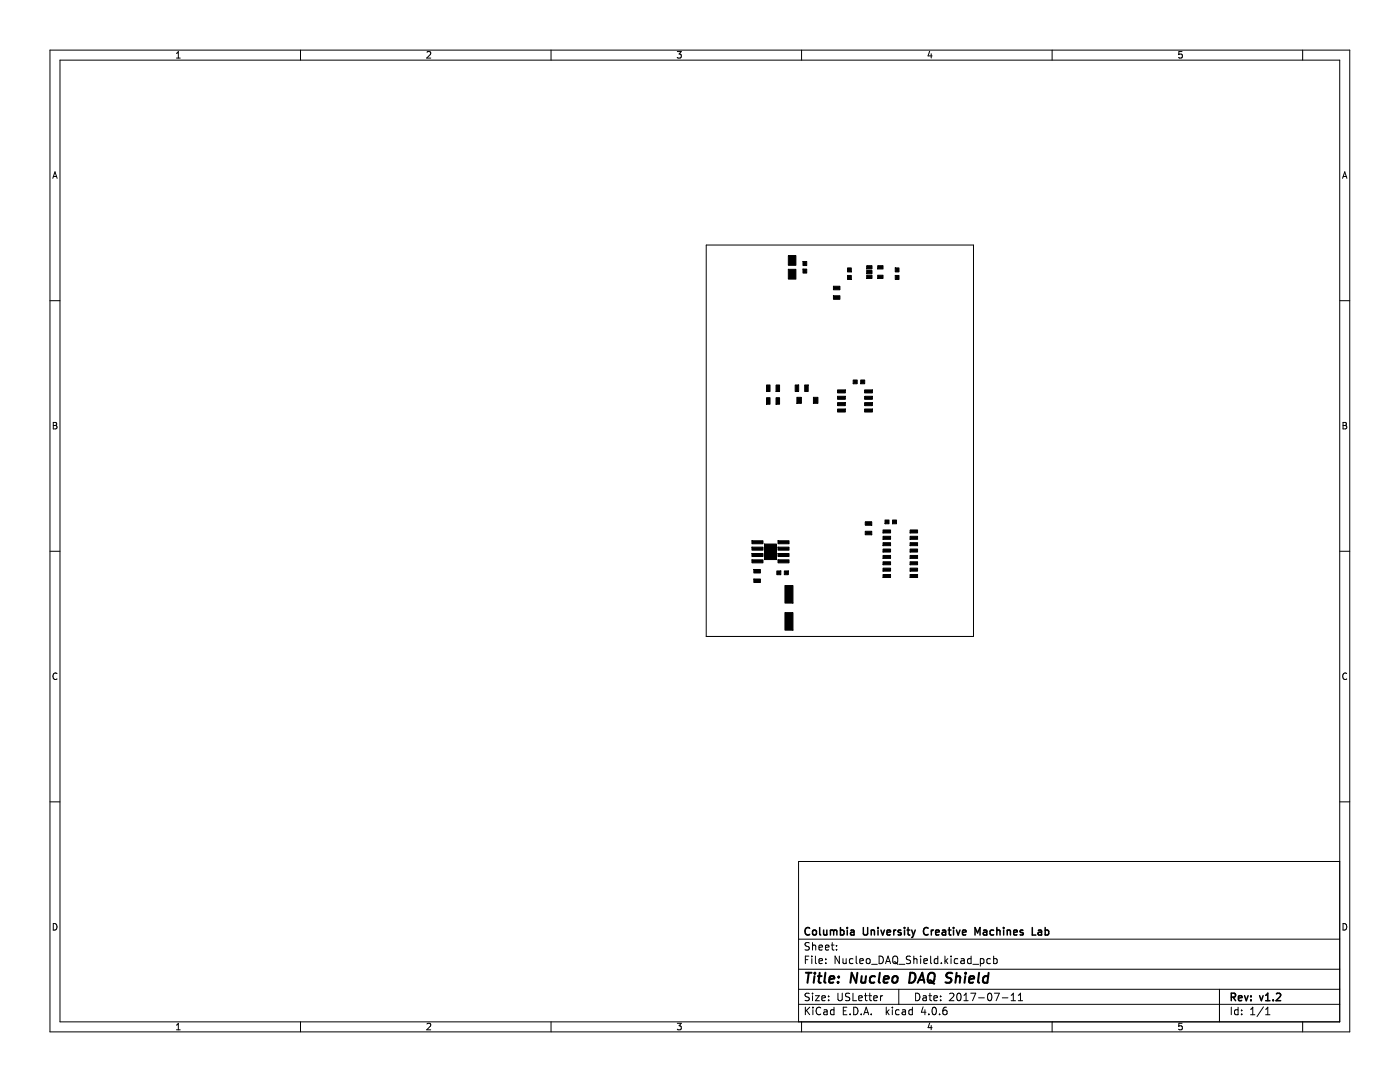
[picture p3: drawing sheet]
<svg xmlns="http://www.w3.org/2000/svg" width="279mm" height="216mm" viewBox="0 0 279 216" stroke-linecap="round" stroke-linejoin="round" font-family="sans-serif">
<g fill="none" stroke="#000" stroke-width=".2">
<path d="M10 10h259.4v195.9h-259.4zM12 12h255.4v191.9h-255.4zM35.2 11.6h.8M35.2 10.7l.4-.4v1.3M60 10v2M85.2 10.4l.5-.1 .3 .4-.8 .9h.8M110 10v2M135.2 10.3h.8l-.5 .5 .4 .1v.6l-.2 .1-.5-.1M160 10v2M185.5 10.2l-.3 1h.8M185.8 10.7v.9M210 10v2"/>
<path d="M235.9 10.3h-.6l-.1 .6 .2-.1h.4l.2 .2-.1 .5-.2 .1-.5-.1M260 10v2M10.5 35.6l.5-1.3 .4 1.3M10.7 35.2h.6M267.9 35.6l.5-1.3 .4 1.3M268.1 35.2h.6M140.9 48.9h53.4v78.1h-53.4zM10 60h2M267.4 60h2M10.6 84.3h.5l.2 .2-.2 .4 .2 .1 .1 .3-.3 .3h-.5zM10.6 84.9h.5M268 84.3h.5l.2 .2-.2 .4 .2 .1 .1 .3-.3 .3h-.5z"/>
<path d="M268 84.9h.5M10 110h2M267.4 110h2M11.4 134.4a.62 .62 0 0 0-.9 .4 .62 .62 0 0 0 .6 .8l.3-.1M268.8 134.4a.62 .62 0 0 0-.9 .4 .62 .62 0 0 0 .6 .8l.3-.1M10 160h2M267.4 171.9h-108v32M267.4 160h2M10.6 184.3a.66 .66 0 0 1 .8 .6 .66 .66 0 0 1-.8 .7zM159.4 197.4h108M159.4 193.4h108M159.4 187.4h108"/>
<path d="M160.7 191.5h.5M161.4 190.8h-.7v1.5M161.5 198.3l-.6-.1-.2 .1v.5l.7 .2 .1 .4-.3 .3-.5-.1M161.5 188.2l-.6-.1-.2 .1v.5l.7 .2 .1 .4-.3 .3-.5-.1M162 190.8v.1M162 191.3v1M162.2 188.1v1.5M162.2 198.2v.1M162.2 198.7v1M162.2 188.7l.2-.1 .3 .1 .1 .9M162.7 198.7h.8l-.8 1h.8M162.7 190.8v1.3l.2 .2"/>
<path d="M163.4 191.8l.8-.2-.1-.2-.4-.1-.3 .2 .1 .7h.6M163.4 189.1l.8-.2-.1-.2-.4-.1-.3 .2 .1 .7h.6M164 199.2l.7-.2v-.2l-.5-.1-.2 .2 .1 .7h.6M164.7 189.1l.7-.2v-.2l-.5-.1-.2 .2 .1 .7h.6M164.8 192.1v.2M164.8 191.4v.1M165.4 198.8v.1M165.4 199.5v.2M165.9 188.6h.5M166.1 188.1v1.3l.3 .2M166.9 189.4v.2M166.9 188.7v.1"/>
<path d="M167.2 198.2v1.2l.3 .3h.3l.3-.3v-1.2M167.5 190.8v1.5l-.8-1.5v1.5M168.2 191.3l.1 .9 .4 .1 .2-.2M168.9 191.3v1M169.6 198.3l-.6-.1-.3 .3 .2 .3 .6 .3v.4l-.2 .2-.6-.1M170.2 198.2v1.5h.7M170.2 191.4l-.4-.1-.3 .3 .2 .6h.5M170.9 190.8v1.3l.2 .2M171.4 199.2l.7-.2-.1-.2-.4-.1-.2 .2v.7h.6M171.6 191.8l.7-.2-.1-.2-.4-.1-.2 .2 .1 .7h.5M172.5 198.7h.6M172.7 198.2v1.3l.4 .2"/>
<path d="M172.9 191.4l.3-.1 .4 .1 .1 .6-.2 .2-.3 .1-.3-.2zM173.4 198.7h.5M173.6 198.2v1.3l.3 .2M173.9 192.4h1.2M174.4 199.2l.7-.2-.1-.2-.4-.1-.2 .2v.7h.6M175.4 190.8a.76 .76 0 0 1 .9 .7 .76 .76 0 0 1-.9 .8zM175.7 198.7v1M176.2 198.7l-.5 .3M176.7 192.3l.5-1.5 .5 1.5M176.9 191.9h.7M178.2 191a.5 .5 0 0 1 .6-.2 .5 .5 0 0 1 .4 .5v.5a.5 .5 0 0 1-.5 .5 .5 .5 0 0 1-.5-.5zM178.4 191.9l.8 .5"/>
<path d="M179.4 197.4v3M179.4 192.4h1.2M181.7 190.9l-.5-.1-.3 .1v.5l.7 .2 .1 .4-.3 .3-.5-.1M182.4 191.4l.2-.1 .3 .1 .1 .9M182.4 190.8v1.5M182.7 198.2a.76 .76 0 0 1 .9 .7 .76 .76 0 0 1-.9 .8zM183.7 190.8v.1M183.7 191.3v1M184.2 198.8h.6l.1 .9M184.4 191.8l.7-.2-.1-.2-.4-.1-.2 .2v.7h.6M184.9 199l-.5 .1-.2 .2 .2 .4 .5-.1M185.4 198.7h.5"/>
<path d="M185.6 198.2v1.3l.3 .2M185.7 190.8v1.3l.2 .2M186.4 199.2l.7-.2-.1-.2-.4-.1-.2 .2v.7h.6M187.2 191.4l-.5-.1-.3 .3 .2 .6h.6M187.2 190.8v1.5M187.7 199.5v.2M187.7 198.8v.1M187.9 192.1v.2M188.6 190.8v1.5M188.7 191.7l.5 .6M189.2 191.3l-.6 .6M189.5 198.3l.6-.1 .3 .4-1 1.1h1"/>
<path d="M189.8 190.8v.1M189.8 191.3v1M191.1 198.3l.2-.1a.8 .8 0 0 1 .5 .7 .8 .8 0 0 1-.5 .8l-.2-.2-.2-.4zM191.2 191.4l-.5-.1-.3 .3 .2 .6h.6M191.8 191.4h.6v.9M192.4 199.7h.8M192.4 198.6l.4-.4v1.5M192.4 191.6l-.5 .1-.2 .2 .2 .4 .5-.1M193.7 198.2h1l-.6 1.5M193.8 191.4l-.4-.1-.3 .3 .1 .6h.6M193.8 190.8v1.5M194.2 192.4h1.1"/>
<path d="M195.3 199.1h1.1M195.7 191.4l.4-.1 .3 .3-.2 .6h-.5M195.7 191.3v1.5M197.2 198.3l.2-.1a.8 .8 0 0 1 .6 .7 .8 .8 0 0 1-.6 .8l-.2-.2-.1-.4zM197.7 191.4l-.5-.1-.3 .3 .2 .6h.6M198.3 191.4l.4-.1 .3 .3-.1 .6h-.6M198.3 190.8v1.5M198.4 198.2h1l-.6 1.5M200 199.1h1.2M201.8 199.7h.9M201.8 198.6l.4-.4v1.5M203.2 199.7h.9"/>
<path d="M203.2 198.6l.5-.4v1.5M243.4 197.4v6.5M268 184.3a.66 .66 0 0 1 .8 .6 .66 .66 0 0 1-.8 .7zM35.2 204.6l.4-.4v1.3M35.2 205.5h.8M60 203.9v2M85.2 204.3l.5-.1 .3 .4-.8 .9h.8M110 203.9v2M135.2 204.2h.8l-.5 .5 .4 .1v.6l-.2 .1-.5-.1M159.4 200.4h108M160 203.9v2M160.7 201v1.5"/>
<path d="M160.9 201.6l.7 .9M161.6 201l-.9 .8M162.2 201v.1M162.2 201.5v1M163.8 201.1a.71 .71 0 0 0-1 .5 .71 .71 0 0 0 .7 .9l.3-.2M164.4 201.6h.6l.1 .9M165.1 201.8l-.5 .1-.2 .2 .2 .4 .5-.1M166.4 201.6l-.4-.1-.3 .3 .2 .6h.5M166.4 201v1.5M168.3 201.7h.5M169 201h-.7v1.5h.7M169.7 202.3v.2"/>
<path d="M170.4 201a.76 .76 0 0 1 .8 .7 .76 .76 0 0 1-.8 .8zM171.9 202.3v.2M172.4 202.5l.5-1.5 .5 1.5M172.5 202.1h.7M173.9 202.3v.2M176.9 201v1.5M177 201.9l.4 .6M177.4 201.5l-.5 .6M178.1 201v.1M178.1 201.5v1M179.4 201.6l-.4-.1-.3 .3 .2 .6h.5M180.1 201.6h.6v.9"/>
<path d="M180.7 201.8l-.5 .1-.2 .2 .2 .4 .5-.1M182.1 201.6l-.4-.1-.3 .3 .1 .6h.6M182.1 201v1.5M184.2 200.9l-.3 1.1h.9M184.6 201.5v1M185.4 202.3v.2M185.5 204.1l-.3 1h.8M185.8 204.6v.9M186.2 201.1l.2-.1a.8 .8 0 0 1 .5 .7 .8 .8 0 0 1-.5 .8l-.2-.2-.2-.4zM187.5 202.3v.2M188.9 201l-.5 .1a1.01 1.01 0 0 0 0 1.4l.5-.2 .1-.5-.3-.2h-.3l-.2 .2M210 203.9v2"/>
<path d="M235.9 204.2h-.6l-.1 .6 .2-.1h.4l.2 .2-.1 .5-.2 .1-.5-.1M245.7 201v1.5M247.1 201.6l-.4-.1-.3 .3 .1 .6h.6M247.1 201v1.5M247.8 202.3v.2M247.8 201.6v.1M249.6 202.5h.8M249.6 201.4l.4-.4v1.5M252.2 200.9l-1.3 1.9M252.6 201.4l.4-.4v1.5M252.6 202.5h.8M260 203.9v2"/>
</g>
<g fill="none" stroke="#000" stroke-width=".3">
<path d="M161.6 185.2a.71 .71 0 0 0-1 .5 .71 .71 0 0 0 .7 .9l.3-.2M162.2 185.7l.2-.1 .5 .1v.6l-.1 .2-.4 .1-.2-.2zM163.6 185.1v1.3l.2 .2M164.4 185.6v.9l.4 .1 .2-.2M165 185.6v1M165.7 185.7l.5-.1 .2 .2M165.7 185.6v1M166.4 185.8l.2-.2 .3 .1 .1 .9M166.4 185.8v.8M167.7 185.7l.5-.1 .2 .3-.1 .6h-.6M167.7 185.1v1.5M169.1 185.1v.1"/>
<path d="M169.1 185.6v1M169.8 185.7h.6v.9M170.4 185.9l-.5 .1-.2 .2 .2 .4 .5-.1M172.3 185.1v1.2l.3 .3h.3l.3-.3v-1.2M173.9 185.7l.2-.1 .3 .1 .1 .9M173.9 185.6v1M175.2 185.1v.1M175.2 185.6v1M175.8 185.6l.4 1 .3-1M177 186.1l.7-.2v-.2l-.5-.1-.2 .2 .1 .7h.6M178.4 185.6v1M178.8 185.6l-.4 .3"/>
<path d="M179.8 185.7l-.4-.1-.2 .2 .1 .2 .5 .2v.3h-.6M180.5 185.1v.1M180.5 185.6v1M181 185.6h.6M181.2 185.1v1.3l.4 .2M181.9 185.6l.4 1M182.3 186.6l-.4 .5M182.7 185.6l-.4 1M185.2 185.2a.71 .71 0 0 0-1 .5 .71 .71 0 0 0 .7 .9l.3-.2M185.9 185.6v1M186.3 185.6l-.4 .3M186.7 186.1l.7-.2v-.2l-.5-.1-.2 .2 .1 .7h.6"/>
<path d="M188.1 185.7h.6v.9M188.7 185.9l-.5 .1-.2 .2 .2 .4 .5-.1M189.2 185.6h.6M189.4 185.1v1.3l.4 .2M190.3 185.1v.1M190.3 185.6v1M190.9 185.6l.3 1 .4-1M192.1 186.1l.7-.2-.1-.2-.4-.1-.2 .2 .1 .7h.5M194.6 186.6v-1.5l.5 1.1 .5-1.1v1.5M196.3 185.7h.6v.9M196.9 185.9l-.5 .1-.2 .2 .2 .4 .5-.1M198.3 185.7l-.4-.1-.3 .3 .1 .6h.6"/>
<path d="M198.9 185.7l.3-.1 .3 .1 .1 .9M198.9 185.1v1.5M200.3 185.1v.1M200.3 185.6v1M201 185.7l.2-.1 .4 .1 .1 .9M201 185.6v1M202.3 186.1l.7-.2-.1-.2-.4-.1-.2 .2 .1 .7h.5M204.2 185.7l-.4-.1-.2 .2 .1 .2 .5 .2v.3h-.6M206 185.1v1.5h.7M207.2 185.7h.6l.1 .9M207.9 185.9l-.5 .1-.2 .2 .2 .4 .5-.1M208.6 185.7l.4-.1 .3 .3-.1 .6h-.6"/>
<path d="M208.6 185.1v1.5M245.7 199l.7-.1 .2-.2-.1-.4-.2-.1h-.6v1.5M246.1 199l.5 .7M247.2 199.2l.7-.2-.1-.2-.4-.1-.2 .2v.7h.6M248.4 198.7l.3 1 .4-1M249.7 199.5v.2M249.7 198.8v.1M251.4 198.7l.3 1 .4-1M252.6 199.7h.8M252.6 198.6l.4-.4v1.5M254.1 199.5v.2M254.7 198.3l.6-.1 .3 .4-.9 1.1h.9"/>
</g>
<g fill="none" stroke="#000" stroke-width=".4">
<path d="M160.8 194.1h1.2M161.4 194.1l-.3 2M162.6 194.8l-.2 1.3M162.6 194.1v.2M163.2 194.8h.8M163.6 194.1l-.2 1.7v.2l.4 .1M164.7 194.1l-.2 1.7 .3 .3M165.5 195.4l1-.2-.1-.3h-.7l-.2 .9 .2 .3 .6-.1M167.3 195.9l-.1 .2M167.4 194.9v.2M171.1 194.1l-.2 2-.9-2-.3 2M172 194.8l-.1 1.2a.57 .57 0 0 0 .8-.1"/>
<path d="M172.8 194.8l-.1 1.3M174.6 194.9a.66 .66 0 0 0-1 .3v.5l.1 .3h.8M175.6 194.1l-.2 1.7 .2 .3M176.4 195.4l.9-.2v-.3l-.6-.1-.3 .3v.9h.8M178.2 195a.52 .52 0 0 1 .6-.2 .52 .52 0 0 1 .4 .4l-.1 .5a.55 .55 0 0 1-.5 .4 .55 .55 0 0 1-.5-.4zM181.7 194.1a.96 .96 0 0 1 1 .6 .96 .96 0 0 1-.3 1.1l-.5 .3h-.5zM183.1 196.1l1-2 .4 2M183.4 195.5h1M185.4 194.4a.69 .69 0 0 1 1.1 0 1.47 1.47 0 0 1-.6 1.7l-.6-.1a1.5 1.5 0 0 1 .1-1.6zM185.5 195.6l.4 .1 .6 .6M190.1 194.2a.85 .85 0 0 0-1.1 .1 .45 .45 0 0 0 .2 .8l.5 .1a.51 .51 0 0 1 .1 .6 .51 .51 0 0 1-.4 .3l-.7-.1M190.8 195a.49 .49 0 0 1 .9 .1l-.2 1"/>
<path d="M190.9 194.1l-.2 2M192.6 194.8l-.1 1.3M192.7 194.1v.2M193.4 195.4l1-.2-.1-.3h-.7l-.2 .9 .2 .3 .6-.1M195.4 194.1l-.2 1.7 .2 .3M197.2 194.9a.66 .66 0 0 0-1 .3l-.1 .5 .2 .3h.8M197.3 194.1l-.2 2"/>
</g>
<g fill="#000" stroke="#000" stroke-width=".2">
<path d="M157.3 51h1.5v1.9h-1.5z" fill-rule="evenodd"/>
<path d="M157.3 53.7h1.5v2h-1.5z" fill-rule="evenodd"/>
<path d="M160.3 52.2h.7v.8h-.7z" fill-rule="evenodd"/>
<path d="M160.3 53.7h.7v.8h-.7z" fill-rule="evenodd"/>
<path d="M166.3 57.1h1.3v.7h-1.3z" fill-rule="evenodd"/>
<path d="M166.3 59h1.3v.7h-1.3z" fill-rule="evenodd"/>
<path d="M169.1 55h.8v.8h-.8z" fill-rule="evenodd"/>
<path d="M169.1 53.5h.8v.8h-.8z" fill-rule="evenodd"/>
<path d="M173 53h1v.7h-1z" fill-rule="evenodd"/>
<path d="M173 54h1v.6h-1z" fill-rule="evenodd"/>
<path d="M173 54.9h1v.7h-1z" fill-rule="evenodd"/>
<path d="M175.2 54.9h1v.7h-1z" fill-rule="evenodd"/>
<path d="M175.2 53h1v.7h-1z" fill-rule="evenodd"/>
<path d="M178.7 53.5h.7v.8h-.7z" fill-rule="evenodd"/>
<path d="M178.7 55h.7v.8h-.7z" fill-rule="evenodd"/>
<path d="M153 76.8h.7v1.3h-.7z" fill-rule="evenodd"/>
<path d="M154.9 76.8h.7v1.3h-.7z" fill-rule="evenodd"/>
<path d="M158.7 76.8h.7v1.3h-.7z" fill-rule="evenodd"/>
<path d="M160.6 76.8h.7v1.3h-.7z" fill-rule="evenodd"/>
<path d="M167.2 77.8h1.5v.6h-1.5z" fill-rule="evenodd"/>
<path d="M167.2 79.1h1.5v.6h-1.5z" fill-rule="evenodd"/>
<path d="M170.3 75.8h.8v.8h-.8z" fill-rule="evenodd"/>
<path d="M171.8 75.8h.8v.8h-.8z" fill-rule="evenodd"/>
<path d="M172.6 79.1h1.5v.6h-1.5z" fill-rule="evenodd"/>
<path d="M172.6 77.8h1.5v.6h-1.5z" fill-rule="evenodd"/>
<path d="M153 79.4h.7v1.3h-.7z" fill-rule="evenodd"/>
<path d="M154.9 79.4h.7v1.3h-.7z" fill-rule="evenodd"/>
<path d="M159 79.3h.9v1.2h-.9z" fill-rule="evenodd"/>
<path d="M162.3 79.3h.9v1.2h-.9z" fill-rule="evenodd"/>
<path d="M167.2 80.3h1.5v.6h-1.5z" fill-rule="evenodd"/>
<path d="M167.2 81.6h1.5v.6h-1.5z" fill-rule="evenodd"/>
<path d="M172.6 81.6h1.5v.6h-1.5z" fill-rule="evenodd"/>
<path d="M172.6 80.3h1.5v.6h-1.5z" fill-rule="evenodd"/>
<path d="M150.1 107.9h2.2v.6h-2.2z" fill-rule="evenodd"/>
<path d="M150.1 109.2h2.2v.6h-2.2z" fill-rule="evenodd"/>
<path d="M150.1 110.4h2.2v.6h-2.2z" fill-rule="evenodd"/>
<path d="M150.1 111.7h2.2v.6h-2.2z" fill-rule="evenodd"/>
<path d="M150.5 113.6h1.3v.7h-1.3z" fill-rule="evenodd"/>
<path d="M150.5 115.5h1.3v.7h-1.3z" fill-rule="evenodd"/>
<path d="M152.6 108.6h2.4v3.1h-2.4z" fill-rule="evenodd"/>
<path d="M155.3 107.9h2.2v.6h-2.2z" fill-rule="evenodd"/>
<path d="M155.3 109.2h2.2v.6h-2.2z" fill-rule="evenodd"/>
<path d="M155.3 110.4h2.2v.6h-2.2z" fill-rule="evenodd"/>
<path d="M155.3 111.7h2.2v.6h-2.2z" fill-rule="evenodd"/>
<path d="M155 113.9h.8v.8h-.8z" fill-rule="evenodd"/>
<path d="M156.5 113.9h.8v.8h-.8z" fill-rule="evenodd"/>
<path d="M172.7 106h1.3v.7h-1.3z" fill-rule="evenodd"/>
<path d="M172.7 104.1h1.3v.7h-1.3z" fill-rule="evenodd"/>
<path d="M176.2 105.7h1.5v.6h-1.5z" fill-rule="evenodd"/>
<path d="M176.2 107h1.5v.6h-1.5z" fill-rule="evenodd"/>
<path d="M176.2 108.3h1.5v.6h-1.5z" fill-rule="evenodd"/>
<path d="M176.2 109.6h1.5v.6h-1.5z" fill-rule="evenodd"/>
<path d="M176.2 110.8h1.5v.6h-1.5z" fill-rule="evenodd"/>
<path d="M176.2 112.1h1.5v.6h-1.5z" fill-rule="evenodd"/>
<path d="M176.2 113.4h1.5v.6h-1.5z" fill-rule="evenodd"/>
<path d="M176.2 114.6h1.5v.6h-1.5z" fill-rule="evenodd"/>
<path d="M176.6 103.8h.8v.7h-.8z" fill-rule="evenodd"/>
<path d="M178.1 103.8h.8v.7h-.8z" fill-rule="evenodd"/>
<path d="M181.6 114.6h1.5v.6h-1.5z" fill-rule="evenodd"/>
<path d="M181.6 113.4h1.5v.6h-1.5z" fill-rule="evenodd"/>
<path d="M181.6 112.1h1.5v.6h-1.5z" fill-rule="evenodd"/>
<path d="M181.6 110.8h1.5v.6h-1.5z" fill-rule="evenodd"/>
<path d="M181.6 109.6h1.5v.6h-1.5z" fill-rule="evenodd"/>
<path d="M181.6 108.3h1.5v.6h-1.5z" fill-rule="evenodd"/>
<path d="M181.6 107h1.5v.6h-1.5z" fill-rule="evenodd"/>
<path d="M181.6 105.7h1.5v.6h-1.5z" fill-rule="evenodd"/>
<path d="M156.7 116.8h1.6v3.5h-1.6z" fill-rule="evenodd"/>
<path d="M156.7 122.2h1.6v3.5h-1.6z" fill-rule="evenodd"/>
</g>
</svg>
